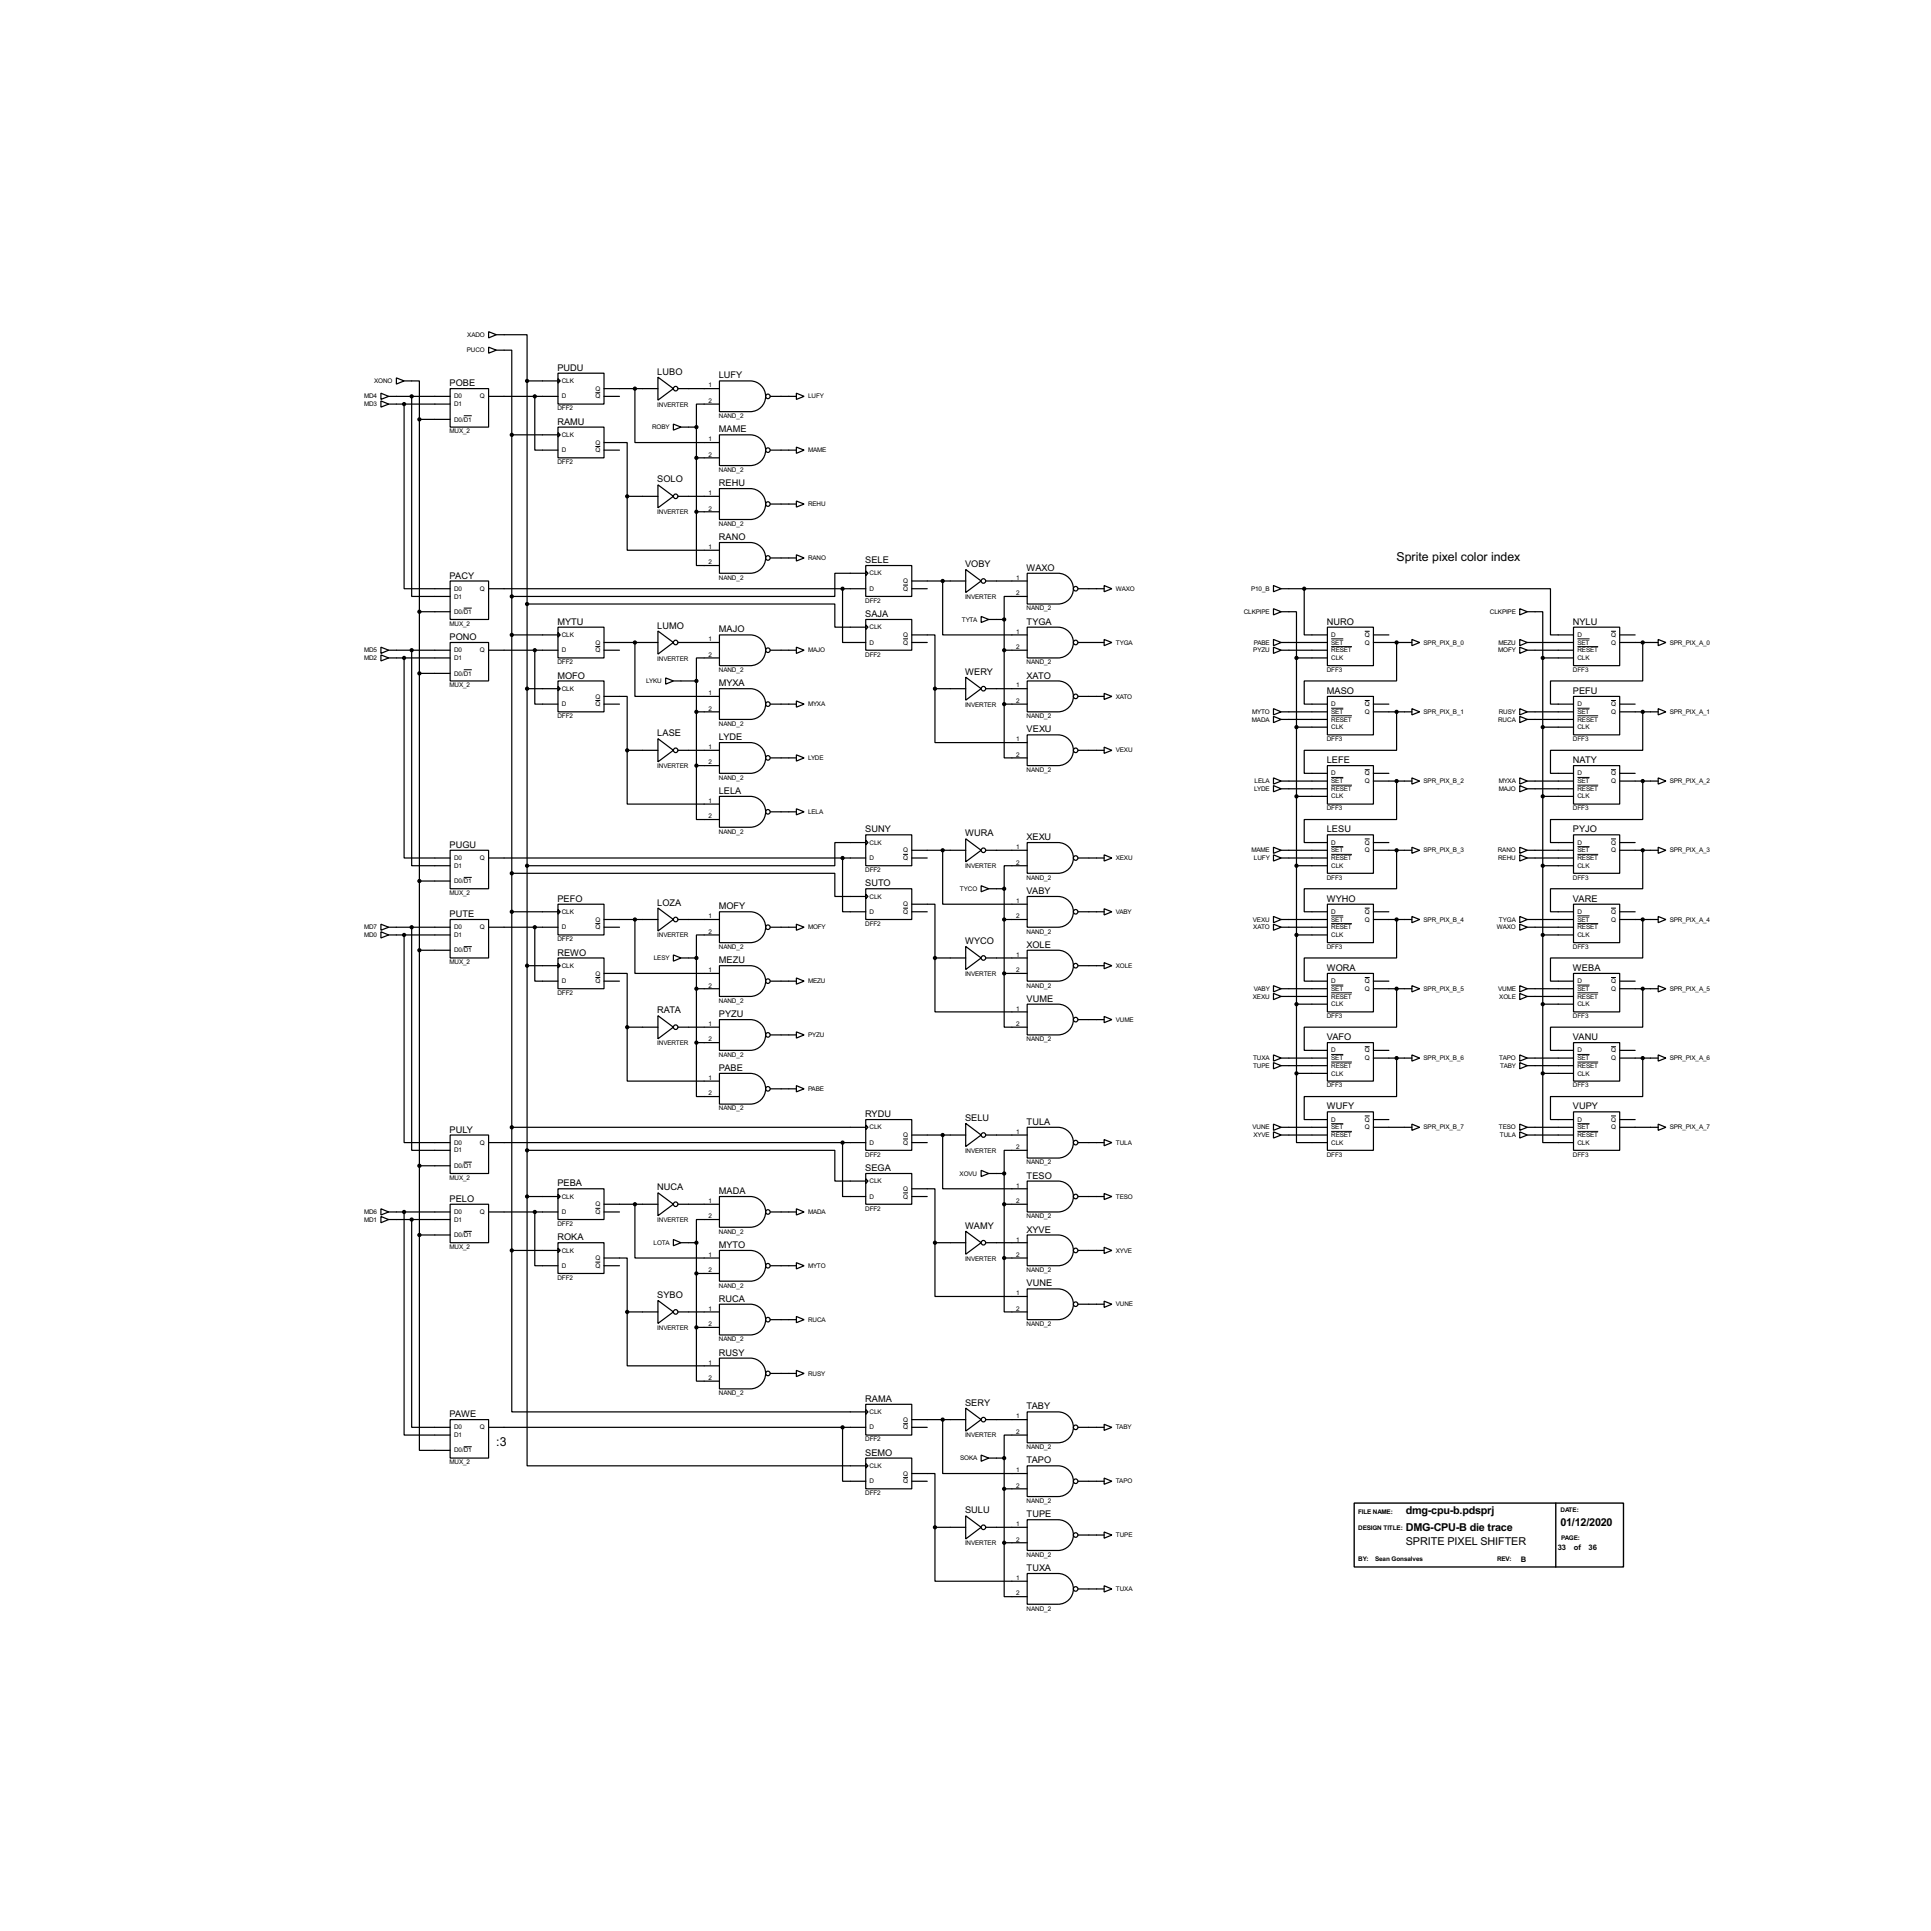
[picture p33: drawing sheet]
<svg xmlns="http://www.w3.org/2000/svg" width="637mm" height="637mm" viewBox="0 0 637 637" stroke-linecap="round" stroke-linejoin="round" font-family="sans-serif">
<defs><g id="words">
<g font-size="4.6">
<text x="461.1" y="185.3">Sprite pixel color index</text>
<text x="163.9" y="477.4">:3</text>
</g>
<g font-size="4">
<text x="464.1" y="499.8">dmg-cpu-b.pdsprj</text>
<text x="515.2" y="503.9">01/12/2020</text>
<text x="464.1" y="510">SPRITE PIXEL SHIFTER</text>
<text x="464.1" y="505.6">DMG-CPU-B die trace</text>
</g>
<g font-size="3.4">
<text x="184" y="122.4">PUDU</text>
<text x="217" y="123.7">LUBO</text>
<text x="237.3" y="124.9">LUFY</text>
<text x="148.4" y="127.5">POBE</text>
<text x="184" y="140.2">RAMU</text>
<text x="237.3" y="142.8">MAME</text>
<text x="217" y="159.3">SOLO</text>
<text x="237.3" y="160.5">REHU</text>
<text x="237.3" y="178.3">RANO</text>
<text x="285.6" y="185.9">SELE</text>
<text x="148.4" y="191">PACY</text>
<text x="318.6" y="187.2">VOBY</text>
<text x="338.9" y="188.4">WAXO</text>
<text x="285.6" y="203.7">SAJA</text>
<text x="184" y="206.3">MYTU</text>
<text x="217" y="207.5">LUMO</text>
<text x="237.3" y="208.8">MAJO</text>
<text x="338.9" y="206.3">TYGA</text>
<text x="438" y="206.3">NURO</text>
<text x="519.3" y="206.3">NYLU</text>
<text x="148.4" y="211.3">PONO</text>
<text x="184" y="224">MOFO</text>
<text x="237.3" y="226.5">MYXA</text>
<text x="318.6" y="222.8">WERY</text>
<text x="338.9" y="224">XATO</text>
<text x="438" y="229.1">MASO</text>
<text x="519.3" y="229.1">PEFU</text>
<text x="217" y="243.1">LASE</text>
<text x="237.3" y="244.4">LYDE</text>
<text x="338.9" y="241.8">VEXU</text>
<text x="438" y="251.9">LEFE</text>
<text x="519.3" y="251.9">NATY</text>
<text x="237.3" y="262.1">LELA</text>
<text x="285.6" y="274.8">SUNY</text>
<text x="438" y="274.8">LESU</text>
<text x="519.3" y="274.8">PYJO</text>
<text x="148.4" y="279.9">PUGU</text>
<text x="318.6" y="276.1">WURA</text>
<text x="338.9" y="277.4">XEXU</text>
<text x="285.6" y="292.6">SUTO</text>
<text x="184" y="297.7">PEFO</text>
<text x="217" y="299">LOZA</text>
<text x="338.9" y="295.2">VABY</text>
<text x="438" y="297.7">WYHO</text>
<text x="519.3" y="297.7">VARE</text>
<text x="148.4" y="302.8">PUTE</text>
<text x="237.3" y="300.2">MOFY</text>
<text x="318.6" y="311.7">WYCO</text>
<text x="184" y="315.5">REWO</text>
<text x="338.9" y="312.9">XOLE</text>
<text x="237.3" y="318">MEZU</text>
<text x="438" y="320.6">WORA</text>
<text x="519.3" y="320.6">WEBA</text>
<text x="217" y="334.5">RATA</text>
<text x="237.3" y="335.8">PYZU</text>
<text x="338.9" y="330.7">VUME</text>
<text x="438" y="343.4">VAFO</text>
<text x="519.3" y="343.4">VANU</text>
<text x="237.3" y="353.6">PABE</text>
<text x="285.6" y="368.8">RYDU</text>
<text x="318.6" y="370.1">SELU</text>
<text x="338.9" y="371.4">TULA</text>
<text x="438" y="366.3">WUFY</text>
<text x="519.3" y="366.3">VUPY</text>
<text x="148.4" y="373.9">PULY</text>
<text x="285.6" y="386.6">SEGA</text>
<text x="338.9" y="389.1">TESO</text>
<text x="184" y="391.7">PEBA</text>
<text x="217" y="393">NUCA</text>
<text x="237.3" y="394.2">MADA</text>
<text x="148.4" y="396.8">PELO</text>
<text x="318.6" y="405.7">WAMY</text>
<text x="338.9" y="406.9">XYVE</text>
<text x="184" y="409.5">ROKA</text>
<text x="237.3" y="412">MYTO</text>
<text x="338.9" y="424.7">VUNE</text>
<text x="217" y="428.5">SYBO</text>
<text x="237.3" y="429.8">RUCA</text>
<text x="237.3" y="447.6">RUSY</text>
<text x="148.4" y="467.9">PAWE</text>
<text x="285.6" y="462.8">RAMA</text>
<text x="318.6" y="464.1">SERY</text>
<text x="338.9" y="465.3">TABY</text>
<text x="285.6" y="480.6">SEMO</text>
<text x="338.9" y="483.1">TAPO</text>
<text x="318.6" y="499.6">SULU</text>
<text x="338.9" y="500.9">TUPE</text>
<text x="338.9" y="518.7">TUXA</text>
</g>
<g font-size="2.8">
<text x="502.1" y="515.6">B</text>
<text x="514.3" y="511.6">33</text>
<text x="519.6" y="511.6">of</text>
<text x="524.5" y="511.6">36</text>
</g>
<g font-size="2.4">
<text x="154.3" y="111.2">XADO</text>
<text x="154.1" y="116.3">PUCO</text>
<text x="120.2" y="131.6">MD4</text>
<text x="123.5" y="126.4">XONO</text>
<text x="149.9" y="131.6">D0</text>
<text x="158.5" y="131.6">Q</text>
<text x="185.5" y="126.4">CLK</text>
<text x="185.5" y="131.6">D</text>
<text x="196.6" y="129">Q</text>
<text x="196.6" y="131.6">Q</text>
<text x="233.9" y="127.9">1</text>
<text x="266.8" y="131.6">LUFY</text>
<text x="120.2" y="134.1">MD3</text>
<text x="149.9" y="134.1">D1</text>
<text x="184" y="135.5">DFF2</text>
<text x="217" y="134.2">INVERTER</text>
<text x="233.9" y="133">2</text>
<text x="148.4" y="143.1">MUX_2</text>
<text x="149.9" y="139.1">D0/D1</text>
<text x="215.3" y="141.7">ROBY</text>
<text x="237.3" y="138">NAND_2</text>
<text x="185.5" y="144.3">CLK</text>
<text x="185.5" y="149.3">D</text>
<text x="196.6" y="146.8">Q</text>
<text x="196.6" y="149.3">Q</text>
<text x="233.9" y="145.7">1</text>
<text x="266.8" y="149.3">MAME</text>
<text x="184" y="153.2">DFF2</text>
<text x="233.9" y="150.8">2</text>
<text x="237.3" y="155.8">NAND_2</text>
<text x="233.9" y="163.5">1</text>
<text x="266.8" y="167.1">REHU</text>
<text x="217" y="169.8">INVERTER</text>
<text x="233.9" y="168.6">2</text>
<text x="237.3" y="173.6">NAND_2</text>
<text x="233.9" y="181.3">1</text>
<text x="266.8" y="184.9">RANO</text>
<text x="233.9" y="186.3">2</text>
<text x="237.3" y="191.3">NAND_2</text>
<text x="287.1" y="189.9">CLK</text>
<text x="335.5" y="191.4">1</text>
<text x="149.9" y="195.1">D0</text>
<text x="149.9" y="197.6">D1</text>
<text x="158.5" y="195.1">Q</text>
<text x="287.1" y="195.1">D</text>
<text x="298.2" y="192.5">Q</text>
<text x="298.2" y="195.1">Q</text>
<text x="318.6" y="197.7">INVERTER</text>
<text x="335.5" y="196.5">2</text>
<text x="368.3" y="195.1">WAXO</text>
<text x="413" y="195.1">P10_B</text>
<text x="149.9" y="202.6">D0/D1</text>
<text x="285.6" y="199">DFF2</text>
<text x="338.9" y="201.5">NAND_2</text>
<text x="410.6" y="202.6">CLKPIPE</text>
<text x="491.9" y="202.6">CLKPIPE</text>
<text x="148.4" y="206.6">MUX_2</text>
<text x="287.1" y="207.8">CLK</text>
<text x="317.5" y="205.2">TYTA</text>
<text x="335.5" y="209.2">1</text>
<text x="120.2" y="215.3">MD5</text>
<text x="149.9" y="215.3">D0</text>
<text x="158.5" y="215.3">Q</text>
<text x="185.5" y="210.3">CLK</text>
<text x="185.5" y="215.3">D</text>
<text x="196.6" y="212.8">Q</text>
<text x="196.6" y="215.3">Q</text>
<text x="233.9" y="211.7">1</text>
<text x="266.8" y="215.3">MAJO</text>
<text x="287.1" y="212.8">D</text>
<text x="298.2" y="210.3">Q</text>
<text x="298.2" y="212.8">Q</text>
<text x="335.5" y="214.3">2</text>
<text x="368.3" y="212.8">TYGA</text>
<text x="413.8" y="215.3">PYZU</text>
<text x="413.9" y="212.8">PABE</text>
<text x="439.5" y="215.3">RESET</text>
<text x="439.5" y="212.8">SET</text>
<text x="439.5" y="210.3">D</text>
<text x="450.6" y="210.3">Q</text>
<text x="450.6" y="212.8">Q</text>
<text x="470" y="212.8">SPR_PIX_B_0</text>
<text x="494.6" y="215.3">MOFY</text>
<text x="494.7" y="212.8">MEZU</text>
<text x="520.8" y="215.3">RESET</text>
<text x="520.8" y="212.8">SET</text>
<text x="520.8" y="210.3">D</text>
<text x="531.9" y="210.3">Q</text>
<text x="531.9" y="212.8">Q</text>
<text x="551.2" y="212.8">SPR_PIX_A_0</text>
<text x="120.2" y="217.9">MD2</text>
<text x="149.9" y="217.9">D1</text>
<text x="184" y="219.3">DFF2</text>
<text x="217" y="218">INVERTER</text>
<text x="233.9" y="216.8">2</text>
<text x="237.3" y="221.9">NAND_2</text>
<text x="285.6" y="216.7">DFF2</text>
<text x="338.9" y="219.3">NAND_2</text>
<text x="438" y="221.9">DFF3</text>
<text x="439.5" y="217.9">CLK</text>
<text x="519.3" y="221.9">DFF3</text>
<text x="520.8" y="217.9">CLK</text>
<text x="148.4" y="226.9">MUX_2</text>
<text x="149.9" y="223">D0/D1</text>
<text x="213.3" y="225.5">LYKU</text>
<text x="335.5" y="227">1</text>
<text x="185.5" y="228">CLK</text>
<text x="185.5" y="233.2">D</text>
<text x="196.6" y="230.6">Q</text>
<text x="196.6" y="233.2">Q</text>
<text x="233.9" y="229.5">1</text>
<text x="266.8" y="233.2">MYXA</text>
<text x="318.6" y="233.3">INVERTER</text>
<text x="335.5" y="232.1">2</text>
<text x="368.3" y="230.6">XATO</text>
<text x="439.5" y="233.2">D</text>
<text x="450.6" y="233.2">Q</text>
<text x="520.8" y="233.2">D</text>
<text x="531.9" y="233.2">Q</text>
<text x="184" y="237.1">DFF2</text>
<text x="233.9" y="234.6">2</text>
<text x="237.3" y="239.6">NAND_2</text>
<text x="338.9" y="237.1">NAND_2</text>
<text x="413.3" y="238.2">MADA</text>
<text x="413.4" y="235.7">MYTO</text>
<text x="439.5" y="238.2">RESET</text>
<text x="439.5" y="235.7">SET</text>
<text x="450.6" y="235.7">Q</text>
<text x="470" y="235.7">SPR_PIX_B_1</text>
<text x="494.6" y="238.2">RUCA</text>
<text x="494.8" y="235.7">RUSY</text>
<text x="520.8" y="238.2">RESET</text>
<text x="520.8" y="235.7">SET</text>
<text x="531.9" y="235.7">Q</text>
<text x="551.2" y="235.7">SPR_PIX_A_1</text>
<text x="335.5" y="244.8">1</text>
<text x="438" y="244.7">DFF3</text>
<text x="439.5" y="240.7">CLK</text>
<text x="519.3" y="244.7">DFF3</text>
<text x="520.8" y="240.7">CLK</text>
<text x="233.9" y="247.3">1</text>
<text x="266.8" y="250.9">LYDE</text>
<text x="335.5" y="249.8">2</text>
<text x="368.3" y="248.4">VEXU</text>
<text x="217" y="253.6">INVERTER</text>
<text x="233.9" y="252.4">2</text>
<text x="237.3" y="257.4">NAND_2</text>
<text x="338.9" y="254.8">NAND_2</text>
<text x="439.5" y="256">D</text>
<text x="450.6" y="256">Q</text>
<text x="520.8" y="256">D</text>
<text x="531.9" y="256">Q</text>
<text x="414" y="261.1">LYDE</text>
<text x="414.2" y="258.6">LELA</text>
<text x="439.5" y="261.1">RESET</text>
<text x="439.5" y="258.6">SET</text>
<text x="439.5" y="263.6">CLK</text>
<text x="450.6" y="258.6">Q</text>
<text x="470" y="258.6">SPR_PIX_B_2</text>
<text x="494.8" y="261.1">MAJO</text>
<text x="494.8" y="258.6">MYXA</text>
<text x="520.8" y="261.1">RESET</text>
<text x="520.8" y="258.6">SET</text>
<text x="520.8" y="263.6">CLK</text>
<text x="531.9" y="258.6">Q</text>
<text x="551.2" y="258.6">SPR_PIX_A_2</text>
<text x="233.9" y="265.1">1</text>
<text x="266.8" y="268.7">LELA</text>
<text x="438" y="267.5">DFF3</text>
<text x="519.3" y="267.5">DFF3</text>
<text x="233.9" y="270.2">2</text>
<text x="237.3" y="275.2">NAND_2</text>
<text x="287.1" y="278.9">CLK</text>
<text x="298.2" y="281.4">Q</text>
<text x="335.5" y="280.3">1</text>
<text x="413.2" y="281.4">MAME</text>
<text x="439.5" y="281.4">SET</text>
<text x="439.5" y="278.9">D</text>
<text x="450.6" y="278.9">Q</text>
<text x="450.6" y="281.4">Q</text>
<text x="470" y="281.4">SPR_PIX_B_3</text>
<text x="494.5" y="281.4">RANO</text>
<text x="520.8" y="281.4">SET</text>
<text x="520.8" y="278.9">D</text>
<text x="531.9" y="278.9">Q</text>
<text x="531.9" y="281.4">Q</text>
<text x="551.2" y="281.4">SPR_PIX_A_3</text>
<text x="149.9" y="284">D0</text>
<text x="149.9" y="286.5">D1</text>
<text x="158.5" y="284">Q</text>
<text x="285.6" y="287.9">DFF2</text>
<text x="287.1" y="284">D</text>
<text x="298.2" y="284">Q</text>
<text x="318.6" y="286.6">INVERTER</text>
<text x="335.5" y="285.4">2</text>
<text x="368.3" y="284">XEXU</text>
<text x="414" y="284">LUFY</text>
<text x="439.5" y="284">RESET</text>
<text x="439.5" y="286.5">CLK</text>
<text x="494.6" y="284">REHU</text>
<text x="520.8" y="284">RESET</text>
<text x="520.8" y="286.5">CLK</text>
<text x="149.9" y="291.6">D0/D1</text>
<text x="338.9" y="290.4">NAND_2</text>
<text x="438" y="290.4">DFF3</text>
<text x="519.3" y="290.4">DFF3</text>
<text x="148.4" y="295.5">MUX_2</text>
<text x="287.1" y="296.7">CLK</text>
<text x="298.2" y="299.2">Q</text>
<text x="316.9" y="294.1">TYCO</text>
<text x="335.5" y="298.1">1</text>
<text x="185.5" y="301.7">CLK</text>
<text x="196.6" y="304.3">Q</text>
<text x="233.9" y="303.2">1</text>
<text x="285.6" y="305.7">DFF2</text>
<text x="287.1" y="301.7">D</text>
<text x="298.2" y="301.7">Q</text>
<text x="335.5" y="303.2">2</text>
<text x="368.3" y="301.7">VABY</text>
<text x="413.6" y="304.3">VEXU</text>
<text x="439.5" y="304.3">SET</text>
<text x="439.5" y="301.7">D</text>
<text x="450.6" y="301.7">Q</text>
<text x="450.6" y="304.3">Q</text>
<text x="470" y="304.3">SPR_PIX_B_4</text>
<text x="494.9" y="304.3">TYGA</text>
<text x="520.8" y="304.3">SET</text>
<text x="520.8" y="301.7">D</text>
<text x="531.9" y="301.7">Q</text>
<text x="531.9" y="304.3">Q</text>
<text x="551.2" y="304.3">SPR_PIX_A_4</text>
<text x="120.2" y="306.8">MD7</text>
<text x="120.2" y="309.4">MD0</text>
<text x="149.9" y="306.8">D0</text>
<text x="149.9" y="309.4">D1</text>
<text x="158.5" y="306.8">Q</text>
<text x="184" y="310.8">DFF2</text>
<text x="185.5" y="306.8">D</text>
<text x="196.6" y="306.8">Q</text>
<text x="217" y="309.5">INVERTER</text>
<text x="233.9" y="308.3">2</text>
<text x="266.8" y="306.8">MOFY</text>
<text x="338.9" y="308.2">NAND_2</text>
<text x="413.8" y="306.8">XATO</text>
<text x="439.5" y="306.8">RESET</text>
<text x="439.5" y="309.4">CLK</text>
<text x="494.2" y="306.8">WAXO</text>
<text x="520.8" y="306.8">RESET</text>
<text x="520.8" y="309.4">CLK</text>
<text x="149.9" y="314.4">D0/D1</text>
<text x="215.9" y="317">LESY</text>
<text x="237.3" y="313.3">NAND_2</text>
<text x="335.5" y="315.9">1</text>
<text x="438" y="313.3">DFF3</text>
<text x="519.3" y="313.3">DFF3</text>
<text x="148.4" y="318.4">MUX_2</text>
<text x="185.5" y="319.5">CLK</text>
<text x="196.6" y="322.1">Q</text>
<text x="233.9" y="321">1</text>
<text x="318.6" y="322.2">INVERTER</text>
<text x="335.5" y="321">2</text>
<text x="368.3" y="319.5">XOLE</text>
<text x="184" y="328.5">DFF2</text>
<text x="185.5" y="324.6">D</text>
<text x="196.6" y="324.6">Q</text>
<text x="233.9" y="326">2</text>
<text x="266.8" y="324.6">MEZU</text>
<text x="338.9" y="326">NAND_2</text>
<text x="413.6" y="329.7">XEXU</text>
<text x="414" y="327.1">VABY</text>
<text x="439.5" y="329.7">RESET</text>
<text x="439.5" y="327.1">SET</text>
<text x="439.5" y="324.6">D</text>
<text x="450.6" y="324.6">Q</text>
<text x="450.6" y="327.1">Q</text>
<text x="470" y="327.1">SPR_PIX_B_5</text>
<text x="494.6" y="327.1">VUME</text>
<text x="495" y="329.7">XOLE</text>
<text x="520.8" y="329.7">RESET</text>
<text x="520.8" y="327.1">SET</text>
<text x="520.8" y="324.6">D</text>
<text x="531.9" y="324.6">Q</text>
<text x="531.9" y="327.1">Q</text>
<text x="551.2" y="327.1">SPR_PIX_A_5</text>
<text x="237.3" y="331.1">NAND_2</text>
<text x="335.5" y="333.7">1</text>
<text x="439.5" y="332.2">CLK</text>
<text x="520.8" y="332.2">CLK</text>
<text x="233.9" y="338.7">1</text>
<text x="335.5" y="338.7">2</text>
<text x="368.3" y="337.3">VUME</text>
<text x="438" y="336.2">DFF3</text>
<text x="519.3" y="336.2">DFF3</text>
<text x="217" y="345.1">INVERTER</text>
<text x="233.9" y="343.8">2</text>
<text x="266.8" y="342.4">PYZU</text>
<text x="338.9" y="343.8">NAND_2</text>
<text x="439.5" y="347.5">D</text>
<text x="450.6" y="347.5">Q</text>
<text x="520.8" y="347.5">D</text>
<text x="531.9" y="347.5">Q</text>
<text x="237.3" y="348.9">NAND_2</text>
<text x="413.7" y="352.5">TUPE</text>
<text x="413.7" y="350">TUXA</text>
<text x="439.5" y="352.5">RESET</text>
<text x="439.5" y="350">SET</text>
<text x="450.6" y="350">Q</text>
<text x="470" y="350">SPR_PIX_B_6</text>
<text x="495" y="350">TAPO</text>
<text x="495.3" y="352.5">TABY</text>
<text x="520.8" y="352.5">RESET</text>
<text x="520.8" y="350">SET</text>
<text x="531.9" y="350">Q</text>
<text x="551.2" y="350">SPR_PIX_A_6</text>
<text x="233.9" y="356.5">1</text>
<text x="438" y="359">DFF3</text>
<text x="439.5" y="355.1">CLK</text>
<text x="519.3" y="359">DFF3</text>
<text x="520.8" y="355.1">CLK</text>
<text x="233.9" y="361.6">2</text>
<text x="266.8" y="360.2">PABE</text>
<text x="237.3" y="366.6">NAND_2</text>
<text x="439.5" y="370.3">D</text>
<text x="450.6" y="370.3">Q</text>
<text x="520.8" y="370.3">D</text>
<text x="531.9" y="370.3">Q</text>
<text x="149.9" y="377.9">D0</text>
<text x="158.5" y="377.9">Q</text>
<text x="287.1" y="372.9">CLK</text>
<text x="287.1" y="377.9">D</text>
<text x="298.2" y="375.4">Q</text>
<text x="298.2" y="377.9">Q</text>
<text x="335.5" y="374.3">1</text>
<text x="368.3" y="377.9">TULA</text>
<text x="413.5" y="372.9">VUNE</text>
<text x="413.8" y="375.4">XYVE</text>
<text x="439.5" y="375.4">RESET</text>
<text x="439.5" y="372.9">SET</text>
<text x="439.5" y="377.9">CLK</text>
<text x="450.6" y="372.9">Q</text>
<text x="470" y="372.9">SPR_PIX_B_7</text>
<text x="494.8" y="372.9">TESO</text>
<text x="495.1" y="375.4">TULA</text>
<text x="520.8" y="375.4">RESET</text>
<text x="520.8" y="372.9">SET</text>
<text x="520.8" y="377.9">CLK</text>
<text x="531.9" y="372.9">Q</text>
<text x="551.2" y="372.9">SPR_PIX_A_7</text>
<text x="149.9" y="380.5">D1</text>
<text x="285.6" y="381.9">DFF2</text>
<text x="318.6" y="380.6">INVERTER</text>
<text x="335.5" y="379.4">2</text>
<text x="438" y="381.9">DFF3</text>
<text x="519.3" y="381.9">DFF3</text>
<text x="148.4" y="389.5">MUX_2</text>
<text x="149.9" y="385.6">D0/D1</text>
<text x="316.8" y="388.1">XOVU</text>
<text x="338.9" y="384.4">NAND_2</text>
<text x="185.5" y="395.7">CLK</text>
<text x="287.1" y="390.6">CLK</text>
<text x="287.1" y="395.7">D</text>
<text x="298.2" y="393.2">Q</text>
<text x="298.2" y="395.7">Q</text>
<text x="335.5" y="392.1">1</text>
<text x="368.3" y="395.7">TESO</text>
<text x="120.2" y="400.8">MD6</text>
<text x="149.9" y="400.8">D0</text>
<text x="158.5" y="400.8">Q</text>
<text x="185.5" y="400.8">D</text>
<text x="196.6" y="398.3">Q</text>
<text x="196.6" y="400.8">Q</text>
<text x="233.9" y="397.2">1</text>
<text x="266.8" y="400.8">MADA</text>
<text x="285.6" y="399.7">DFF2</text>
<text x="335.5" y="397.2">2</text>
<text x="120.2" y="403.3">MD1</text>
<text x="149.9" y="403.3">D1</text>
<text x="184" y="404.7">DFF2</text>
<text x="217" y="403.5">INVERTER</text>
<text x="233.9" y="402.2">2</text>
<text x="237.3" y="407.3">NAND_2</text>
<text x="338.9" y="402.2">NAND_2</text>
<text x="148.4" y="412.4">MUX_2</text>
<text x="149.9" y="408.4">D0/D1</text>
<text x="185.5" y="413.5">CLK</text>
<text x="215.8" y="411">LOTA</text>
<text x="335.5" y="409.9">1</text>
<text x="368.3" y="413.5">XYVE</text>
<text x="185.5" y="418.6">D</text>
<text x="196.6" y="416">Q</text>
<text x="196.6" y="418.6">Q</text>
<text x="233.9" y="414.9">1</text>
<text x="266.8" y="418.6">MYTO</text>
<text x="318.6" y="416.2">INVERTER</text>
<text x="335.5" y="414.9">2</text>
<text x="338.9" y="420">NAND_2</text>
<text x="184" y="422.5">DFF2</text>
<text x="233.9" y="420">2</text>
<text x="237.3" y="425.1">NAND_2</text>
<text x="335.5" y="427.6">1</text>
<text x="368.3" y="431.3">VUNE</text>
<text x="233.9" y="432.7">1</text>
<text x="233.9" y="437.8">2</text>
<text x="266.8" y="436.4">RUCA</text>
<text x="335.5" y="432.7">2</text>
<text x="338.9" y="437.8">NAND_2</text>
<text x="217" y="439">INVERTER</text>
<text x="237.3" y="442.8">NAND_2</text>
<text x="233.9" y="450.5">1</text>
<text x="233.9" y="455.6">2</text>
<text x="266.8" y="454.1">RUSY</text>
<text x="237.3" y="460.6">NAND_2</text>
<text x="287.1" y="466.8">CLK</text>
<text x="149.9" y="471.9">D0</text>
<text x="158.5" y="471.9">Q</text>
<text x="287.1" y="471.9">D</text>
<text x="298.2" y="469.4">Q</text>
<text x="298.2" y="471.9">Q</text>
<text x="335.5" y="468.3">1</text>
<text x="335.5" y="473.4">2</text>
<text x="368.3" y="471.9">TABY</text>
<text x="149.9" y="474.5">D1</text>
<text x="149.9" y="479.5">D0/D1</text>
<text x="285.6" y="475.9">DFF2</text>
<text x="318.6" y="474.6">INVERTER</text>
<text x="338.9" y="478.4">NAND_2</text>
<text x="148.4" y="483.5">MUX_2</text>
<text x="287.1" y="484.6">CLK</text>
<text x="317" y="482.1">SOKA</text>
<text x="287.1" y="489.7">D</text>
<text x="298.2" y="487.2">Q</text>
<text x="298.2" y="489.7">Q</text>
<text x="335.5" y="486.1">1</text>
<text x="335.5" y="491.1">2</text>
<text x="368.3" y="489.7">TAPO</text>
<text x="285.6" y="493.6">DFF2</text>
<text x="338.9" y="496.2">NAND_2</text>
<text x="335.5" y="503.8">1</text>
<text x="448.4" y="499.7">FILE NAME:</text>
<text x="515.2" y="499.1">DATE:</text>
<text x="335.5" y="508.9">2</text>
<text x="368.3" y="507.5">TUPE</text>
<text x="448.4" y="505.1">DESIGN TITLE:</text>
<text x="515.4" y="508.5">PAGE:</text>
<text x="318.6" y="510.2">INVERTER</text>
<text x="338.9" y="514">NAND_2</text>
<text x="448.4" y="515.4">BY:</text>
<text x="454" y="515.4">Sean Gonsalves</text>
<text x="494.2" y="515.5">REV:</text>
<text x="335.5" y="521.6">1</text>
<text x="335.5" y="526.7">2</text>
<text x="368.3" y="525.3">TUXA</text>
<text x="338.9" y="531.7">NAND_2</text>
</g>
</g></defs>
<g fill="none" stroke="#000" stroke-width=".4">
<path d="M161.3 109.5l2.6 1-2.6 1.1zM161.3 114.6l2.6 1-2.6 1zM163.9 115.6h5.1v28M163.9 110.5h10.1v15.3M125.8 129.8l2.5 1.1-2.5 1zM125.8 132.4l2.5 1-2.5 1zM128.3 130.9h20.3M128.3 133.4h20.3M130.9 124.8l2.5 1-2.5 1zM133.4 133.4v61h15.2M133.4 125.8h5.1v12.7M135.9 130.9v66h12.7"/>
<path d="M138.5 138.5v269.2M138.5 138.5h10.1M148.6 128.3h12.7v12.7h-12.7zM161.3 130.9h22.9M174 125.8v269.2M174 125.8h10.2M176.6 130.9v17.7h7.6M184.2 123.2h15.2v10.2h-15.2zM184.2 125l.8 .8-.8 .7zM199.4 130.9h5.1M199.4 128.3h17.8M209.6 128.3v17.8h27.9"/>
<path d="M217.2 124.5l5.1 3.8-5.1 3.8zM223.8 128.3h13.7M237.5 125.8h10.2a5.1 5.1 0 0 1 5.1 5 5.1 5.1 0 0 1-5.1 5.1h-10.2zM237.5 133.4h-7.6v7.6M254.3 130.9h8.6M262.9 129.8l2.6 1.1-2.6 1zM169 143.6v269.2M169 143.6h15.2M184.2 141h15.2v10.2h-15.2zM184.2 142.8l.8 .8-.8 .7zM199.4 146.1h7.7v17.8M199.4 148.6h5.1"/>
<path d="M222.3 140l2.5 1-2.5 1zM224.8 141h5.1M229.9 151.2h7.6M229.9 141v28M237.5 143.6h10.2a5.1 5.1 0 0 1 5.1 5 5.1 5.1 0 0 1-5.1 5.1h-10.2zM254.3 148.6h8.6M262.9 147.6l2.6 1-2.6 1.1zM207.1 163.9v17.8h30.4M207.1 163.9h10.1M217.2 160.1l5.1 3.8-5.1 3.8zM223.8 163.9h13.7M229.9 169v17.7h7.6"/>
<path d="M229.9 169h7.6M237.5 179.1h10.2a5.1 5.1 0 0 1 5.1 5.1 5.1 5.1 0 0 1-5.1 5.1h-10.2zM237.5 161.3h10.2a5.1 5.1 0 0 1 5.1 5.1 5.1 5.1 0 0 1-5.1 5.1h-10.2zM254.3 166.4h8.6M262.9 165.4l2.6 1-2.6 1zM148.6 191.8h12.7v12.7h-12.7zM161.3 194.4h124.5M174 199.4h101.6v7.7h10.2M254.3 184.2h8.6M262.9 183.2l2.6 1-2.6 1zM278.2 194.4v17.7h7.6M285.8 186.7h15.2v10.2h-15.2z"/>
<path d="M285.8 188.5l.8 .8-.8 .7zM285.8 189.3h-10.2v7.6h-106.6M301 191.8h17.8M301 194.4h5.1M311.2 191.8v17.8h27.9M318.8 188l5.1 3.8-5.1 3.8zM325.4 191.8h13.7M339.1 189.3h10.2a5.1 5.1 0 0 1 5.1 5 5.1 5.1 0 0 1-5.1 5.1h-10.2zM339.1 196.9h-7.6v7.6M355.9 194.4h8.6M364.5 193.3l2.6 1.1-2.6 1zM420.4 193.3l2.6 1.1-2.6 1z"/>
<path d="M423 194.4h7.6M430.6 194.4v15.2h7.6M430.6 194.4h81.3v15.2h7.6M125.8 213.7l2.5 1-2.5 1zM125.8 216.2l2.5 1-2.5 1zM128.3 214.7h20.3M128.3 217.2h20.3M133.4 217.2v66.1h15.2M135.9 214.7v71.1h12.7M138.5 202h10.1M148.6 212.1h12.7v12.7h-12.7zM161.3 214.7h22.9"/>
<path d="M169 209.6h15.2M176.6 214.7v17.8h7.6M184.2 207.1h15.2v10.1h-15.2zM184.2 208.8l.8 .8-.8 .8zM199.4 214.7h5.1M199.4 212.1h17.8M209.6 212.1v17.8h27.9M217.2 208.3l5.1 3.8-5.1 3.9zM223.8 212.1h13.7M237.5 209.6h10.2a5.1 5.1 0 0 1 5.1 5.1 5.1 5.1 0 0 1-5.1 5.1h-10.2zM237.5 217.2h-7.6v7.6M254.3 214.7h8.6"/>
<path d="M262.9 213.7l2.6 1-2.6 1zM285.8 204.5h15.2v10.2h-15.2zM285.8 206.3l.8 .8-.8 .7zM301 209.6h7.7v17.8M301 212.1h5.1M323.9 203.5l2.5 1-2.5 1zM326.4 204.5h5.1M331.5 214.7h7.6M331.5 204.5v28M339.1 207.1h10.2a5.1 5.1 0 0 1 5.1 5 5.1 5.1 0 0 1-5.1 5.1h-10.2zM355.9 212.1h8.6M364.5 211.1l2.6 1-2.6 1.1z"/>
<path d="M420.4 201l2.6 1-2.6 1zM420.4 213.7l2.6 1-2.6 1zM420.4 211.1l2.6 1-2.6 1.1zM423 202h5v15.2M423 214.7h15.2M423 212.1h15.2M428 217.2h10.2M428 217.2v137.2M438.2 207.1h15.2v12.7h-15.2zM453.4 212.1h12.7M453.4 209.6h5.1M461.1 212.1v12.7h-30.5v7.7h7.6"/>
<path d="M466.1 211.1l2.6 1-2.6 1.1zM501.7 201l2.5 1-2.5 1zM501.7 213.7l2.5 1-2.5 1zM501.7 211.1l2.5 1-2.5 1.1zM504.2 202h5.1v15.2M504.2 214.7h15.3M504.2 212.1h15.3M509.3 217.2h10.2M509.3 217.2v137.2M519.5 207.1h15.2v12.7h-15.2zM534.7 212.1h12.7M534.7 209.6h5.1"/>
<path d="M542.3 212.1v12.7h-30.4v7.7h7.6M547.4 211.1l2.6 1-2.6 1.1zM138.5 222.3h10.1M174 227.4h10.2M184.2 224.8h15.2v10.2h-15.2zM184.2 226.6l.8 .8-.8 .7zM199.4 229.9h7.7v17.8M199.4 232.5h5.1M219.8 223.8l2.5 1-2.5 1.1zM222.3 224.8h7.6M229.9 224.8v28M229.9 235h7.6"/>
<path d="M237.5 227.4h10.2a5.1 5.1 0 0 1 5.1 5 5.1 5.1 0 0 1-5.1 5.1h-10.2zM254.3 232.5h8.6M262.9 231.4l2.6 1.1-2.6 1zM308.7 227.4v17.8h30.4M308.7 227.4h10.1M318.8 223.6l5.1 3.8-5.1 3.8zM325.4 227.4h13.7M331.5 232.5v17.7h7.6M331.5 232.5h7.6M339.1 224.8h10.2a5.1 5.1 0 0 1 5.1 5.1 5.1 5.1 0 0 1-5.1 5.1h-10.2zM355.9 229.9h8.6M364.5 228.9l2.6 1-2.6 1z"/>
<path d="M420.4 236.5l2.6 1-2.6 1.1zM420.4 234l2.6 1-2.6 1zM423 235h15.2M423 237.5h15.2M438.2 229.9h15.2v12.7h-15.2zM453.4 232.5h5.1M453.4 235h12.7M461.1 235v12.7h-30.5v7.6h7.6M466.1 234l2.6 1-2.6 1zM501.7 236.5l2.5 1-2.5 1.1zM501.7 234l2.5 1-2.5 1zM504.2 235h15.3"/>
<path d="M504.2 237.5h15.3M519.5 229.9h15.2v12.7h-15.2zM534.7 232.5h5.1M534.7 235h12.7M542.3 235v12.7h-30.4v7.6h7.6M547.4 234l2.6 1-2.6 1zM207.1 247.7v17.8h30.4M207.1 247.7h10.1M217.2 243.9l5.1 3.8-5.1 3.8zM223.8 247.7h13.7M229.9 252.8v17.8h7.6M229.9 252.8h7.6"/>
<path d="M237.5 245.2h10.2a5.1 5.1 0 0 1 5.1 5 5.1 5.1 0 0 1-5.1 5.1h-10.2zM254.3 250.2h8.6M262.9 249.2l2.6 1-2.6 1.1zM339.1 242.6h10.2a5.1 5.1 0 0 1 5.1 5.1 5.1 5.1 0 0 1-5.1 5.1h-10.2zM355.9 247.7h8.6M364.5 246.7l2.6 1-2.6 1zM420.4 259.4l2.6 1-2.6 1zM420.4 256.8l2.6 1.1-2.6 1zM423 257.9h15.2M428 240.1h10.2M438.2 252.8h15.2v12.7h-15.2zM453.4 257.9h12.7"/>
<path d="M453.4 255.3h5.1M461.1 257.9v12.7h-30.5v7.6h7.6M466.1 256.8l2.6 1.1-2.6 1zM501.7 259.4l2.5 1-2.5 1zM501.7 256.8l2.5 1.1-2.5 1zM504.2 257.9h15.3M509.3 240.1h10.2M519.5 252.8h15.2v12.7h-15.2zM534.7 257.9h12.7M534.7 255.3h5.1M542.3 257.9v12.7h-30.4v7.6h7.6M547.4 256.8l2.6 1.1-2.6 1z"/>
<path d="M237.5 262.9h10.2a5.1 5.1 0 0 1 5.1 5.1 5.1 5.1 0 0 1-5.1 5.1h-10.2zM254.3 268h8.6M262.9 267l2.6 1-2.6 1zM285.8 275.6h15.2v10.2h-15.2zM285.8 277.4l.8 .8-.8 .7zM285.8 278.2h-10.2v7.6h-101.6M318.8 276.9l5.1 3.8-5.1 3.8zM339.1 278.2h10.2a5.1 5.1 0 0 1 5.1 5 5.1 5.1 0 0 1-5.1 5.1h-10.2zM420.4 279.7l2.6 1-2.6 1zM423 260.4h15.2M428 262.9h10.2M438.2 275.6h15.2v12.7h-15.2z"/>
<path d="M453.4 278.2h5.1M466.1 279.7l2.6 1-2.6 1zM501.7 279.7l2.5 1-2.5 1zM504.2 260.4h15.3M509.3 262.9h10.2M519.5 275.6h15.2v12.7h-15.2zM534.7 278.2h5.1M547.4 279.7l2.6 1-2.6 1zM138.5 290.9h10.1M148.6 280.7h12.7v12.7h-12.7zM161.3 283.3h124.5M169 288.3h106.6v7.7h10.2"/>
<path d="M184.2 298.5h15.2v10.2h-15.2zM217.2 299.8l5.1 3.8-5.1 3.8zM278.2 283.3v17.7h7.6M285.8 293.4h15.2v10.2h-15.2zM285.8 295.2l.8 .8-.8 .7zM301 298.5h7.7v17.8M301 280.7h17.8M301 283.3h5.1M311.2 280.7v17.8h27.9M323.9 292.4l2.5 1-2.5 1zM325.4 280.7h13.7M326.4 293.4h5.1"/>
<path d="M331.5 293.4v28M339.1 296h10.2a5.1 5.1 0 0 1 5.1 5 5.1 5.1 0 0 1-5.1 5.1h-10.2zM339.1 285.8h-7.6v7.6M355.9 283.3h8.6M364.5 282.2l2.6 1.1-2.6 1zM420.4 282.2l2.6 1.1-2.6 1zM423 280.7h15.2M423 283.3h15.2M428 285.8h10.2M438.2 298.5h15.2v12.7h-15.2zM453.4 280.7h12.7M461.1 280.7v12.7h-30.5v7.6h7.6"/>
<path d="M501.7 282.2l2.5 1.1-2.5 1zM504.2 280.7h15.3M504.2 283.3h15.3M509.3 285.8h10.2M519.5 298.5h15.2v12.7h-15.2zM534.7 280.7h12.7M542.3 280.7v12.7h-30.4v7.6h7.6M125.8 305.1l2.5 1-2.5 1zM125.8 307.6l2.5 1.1-2.5 1zM128.3 306.1h20.3M128.3 308.7h20.3M133.4 308.7v68.5h15.2"/>
<path d="M135.9 306.1v73.7h12.7M138.5 313.7h10.1M148.6 303.6h12.7v12.7h-12.7zM161.3 306.1h22.9M169 301h15.2M174 318.8h10.2M176.6 306.1v17.8h7.6M184.2 300.3l.8 .7-.8 .8zM184.2 316.3h15.2v10.1h-15.2zM184.2 318.1l.8 .7-.8 .8zM199.4 306.1h5.1M199.4 303.6h17.8"/>
<path d="M209.6 303.6v17.8h27.9M222.3 315.3l2.5 1-2.5 1zM223.8 303.6h13.7M224.8 316.3h5.1M229.9 316.3v27.9M237.5 318.8h10.2a5.1 5.1 0 0 1 5.1 5.1 5.1 5.1 0 0 1-5.1 5.1h-10.2zM237.5 301h10.2a5.1 5.1 0 0 1 5.1 5.1 5.1 5.1 0 0 1-5.1 5.1h-10.2zM237.5 308.7h-7.6v7.6M254.3 306.1h8.6M262.9 305.1l2.6 1-2.6 1zM301 301h5.1M308.7 316.3v17.8h30.4"/>
<path d="M308.7 316.3h10.1M318.8 312.5l5.1 3.8-5.1 3.8zM325.4 316.3h13.7M331.5 303.6h7.6M339.1 313.7h10.2a5.1 5.1 0 0 1 5.1 5.1 5.1 5.1 0 0 1-5.1 5.1h-10.2zM355.9 301h8.6M355.9 318.8h8.6M364.5 300l2.6 1-2.6 1.1zM364.5 317.8l2.6 1-2.6 1zM420.4 302.6l2.6 1-2.6 1zM420.4 305.1l2.6 1-2.6 1zM423 306.1h15.2"/>
<path d="M423 303.6h15.2M428 308.7h10.2M453.4 303.6h12.7M453.4 301h5.1M461.1 303.6v12.7h-30.5v7.6h7.6M466.1 302.6l2.6 1-2.6 1zM501.7 305.1l2.5 1-2.5 1zM501.7 302.6l2.5 1-2.5 1zM504.2 306.1h15.3M504.2 303.6h15.3M509.3 308.7h10.2M534.7 303.6h12.7"/>
<path d="M534.7 301h5.1M542.3 303.6v12.7h-30.4v7.6h7.6M547.4 302.6l2.6 1-2.6 1zM199.4 321.4h7.7v17.7M199.4 323.9h5.1M207.1 339.1v17.8h30.4M207.1 339.1h10.1M217.2 335.3l5.1 3.8-5.1 3.9zM223.8 339.1h13.7M229.9 326.4h7.6M237.5 336.6h10.2a5.1 5.1 0 0 1 5.1 5.1 5.1 5.1 0 0 1-5.1 5.1h-10.2zM254.3 323.9h8.6"/>
<path d="M262.9 322.9l2.6 1-2.6 1zM331.5 321.4v17.7h7.6M331.5 321.4h7.6M339.1 331.5h10.2a5.1 5.1 0 0 1 5.1 5.1 5.1 5.1 0 0 1-5.1 5.1h-10.2zM355.9 336.6h8.6M364.5 335.6l2.6 1-2.6 1zM420.4 328l2.6 1-2.6 1zM420.4 325.4l2.6 1-2.6 1.1zM423 326.4h15.2M423 329h15.2M428 331.5h10.2M438.2 321.4h15.2v12.7h-15.2z"/>
<path d="M453.4 326.4h12.7M453.4 323.9h5.1M461.1 326.4v12.7h-30.5v7.7h7.6M466.1 325.4l2.6 1-2.6 1.1zM501.7 328l2.5 1-2.5 1zM501.7 325.4l2.5 1-2.5 1.1zM504.2 326.4h15.3M504.2 329h15.3M509.3 331.5h10.2M519.5 321.4h15.2v12.7h-15.2zM534.7 326.4h12.7M534.7 323.9h5.1"/>
<path d="M542.3 326.4v12.7h-30.4v7.7h7.6M547.4 325.4l2.6 1-2.6 1.1zM229.9 344.2v17.8h7.6M229.9 344.2h7.6M237.5 354.4h10.2a5.1 5.1 0 0 1 5.1 5 5.1 5.1 0 0 1-5.1 5.1h-10.2zM254.3 341.7h8.6M254.3 359.5h8.6M262.9 340.7l2.6 1-2.6 1zM262.9 358.4l2.6 1.1-2.6 1zM420.4 350.8l2.6 1-2.6 1.1zM420.4 348.3l2.6 1-2.6 1zM423 351.8h15.2"/>
<path d="M423 349.3h15.2M428 354.4v22.8h10.2M428 354.4h10.2M438.2 344.2h15.2v12.7h-15.2zM453.4 349.3h12.7M453.4 346.8h5.1M461.1 349.3v12.7h-30.5v7.6h7.6M466.1 348.3l2.6 1-2.6 1zM501.7 350.8l2.5 1-2.5 1.1zM501.7 348.3l2.5 1-2.5 1zM504.2 351.8h15.3M504.2 349.3h15.3"/>
<path d="M509.3 354.4v22.8h10.2M509.3 354.4h10.2M519.5 344.2h15.2v12.7h-15.2zM534.7 349.3h12.7M534.7 346.8h5.1M542.3 349.3v12.7h-30.4v7.6h7.6M547.4 348.3l2.6 1-2.6 1zM148.6 374.7h12.7v12.7h-12.7zM161.3 377.2h124.5M169 372.2h116.8M174 379.8h101.6v10.1h10.2M278.2 377.2v17.8h7.6"/>
<path d="M285.8 369.6h15.2v10.2h-15.2zM285.8 371.4l.8 .8-.8 .7zM301 374.7h17.8M301 377.2h5.1M311.2 374.7v17.8h27.9M318.8 370.9l5.1 3.8-5.1 3.8zM325.4 374.7h13.7M339.1 372.2h10.2a5.1 5.1 0 0 1 5.1 5 5.1 5.1 0 0 1-5.1 5.1h-10.2zM339.1 379.8h-7.6v7.6M355.9 377.2h8.6M364.5 376.2l2.6 1-2.6 1.1zM420.4 373.7l2.6 1-2.6 1z"/>
<path d="M420.4 371.1l2.6 1.1-2.6 1zM423 374.7h15.2M423 372.2h15.2M438.2 367.1h15.2v12.7h-15.2zM453.4 372.2h12.7M453.4 369.6h5.1M466.1 371.1l2.6 1.1-2.6 1zM501.7 373.7l2.5 1-2.5 1zM501.7 371.1l2.5 1.1-2.5 1zM504.2 374.7h15.3M504.2 372.2h15.3M519.5 367.1h15.2v12.7h-15.2z"/>
<path d="M534.7 372.2h12.7M534.7 369.6h5.1M547.4 371.1l2.6 1.1-2.6 1zM125.8 399.1l2.5 1-2.5 1zM138.5 384.9h10.1M148.6 397.6h12.7v12.7h-12.7zM174 395v88.9h111.8M174 395h10.2M184.2 392.5h15.2v10.1h-15.2zM184.2 394.3l.8 .7-.8 .8zM199.4 397.6h17.8M209.6 397.6v17.7h27.9"/>
<path d="M217.2 393.8l5.1 3.8-5.1 3.8zM223.8 397.6h13.7M237.5 395h10.2a5.1 5.1 0 0 1 5.1 5.1 5.1 5.1 0 0 1-5.1 5.1h-10.2zM262.9 399.1l2.6 1-2.6 1zM285.8 387.4h15.2v10.2h-15.2zM285.8 389.2l.8 .7-.8 .8zM301 392.5h7.7v17.8M301 395h5.1M323.9 386.4l2.5 1-2.5 1zM326.4 387.4h5.1M331.5 387.4v27.9M331.5 397.6h7.6"/>
<path d="M339.1 389.9h10.2a5.1 5.1 0 0 1 5.1 5.1 5.1 5.1 0 0 1-5.1 5.1h-10.2zM355.9 395h8.6M364.5 394l2.6 1-2.6 1zM125.8 401.6l2.5 1-2.5 1.1zM128.3 400.1h20.3M128.3 402.6h20.3M133.4 400.1v73.7h15.2M135.9 402.6v68.6h12.7M138.5 407.7v71.1h10.1M138.5 407.7h10.1M161.3 400.1h22.9M169 412.8v53.3h116.8"/>
<path d="M169 412.8h15.2M176.6 400.1v17.8h7.6M184.2 410.3h15.2v10.1h-15.2zM184.2 412l.8 .8-.8 .8zM199.4 415.3h7.7v17.8M199.4 400.1h5.1M199.4 417.9h5.1M222.3 409.2l2.5 1.1-2.5 1zM224.8 410.3h5.1M229.9 410.3v27.9M237.5 412.8h10.2a5.1 5.1 0 0 1 5.1 5.1 5.1 5.1 0 0 1-5.1 5.1h-10.2zM237.5 402.6h-7.6v7.7"/>
<path d="M254.3 400.1h8.6M254.3 417.9h8.6M262.9 416.9l2.6 1-2.6 1zM308.7 410.3v17.7h30.4M308.7 410.3h10.1M318.8 406.5l5.1 3.8-5.1 3.8zM325.4 410.3h13.7M331.5 415.3v17.8h7.6M331.5 415.3h7.6M339.1 407.7h10.2a5.1 5.1 0 0 1 5.1 5.1 5.1 5.1 0 0 1-5.1 5.1h-10.2zM355.9 412.8h8.6M364.5 411.8l2.6 1-2.6 1z"/>
<path d="M207.1 433.1v17.8h30.4M207.1 433.1h10.1M217.2 429.3l5.1 3.8-5.1 3.8zM223.8 433.1h13.7M229.9 438.2v17.8h7.6M229.9 420.4h7.6M229.9 438.2h7.6M237.5 430.6h10.2a5.1 5.1 0 0 1 5.1 5 5.1 5.1 0 0 1-5.1 5.1h-10.2zM254.3 435.7h8.6M262.9 434.6l2.6 1.1-2.6 1zM339.1 425.5h10.2a5.1 5.1 0 0 1 5.1 5.1 5.1 5.1 0 0 1-5.1 5.1h-10.2zM355.9 430.6h8.6"/>
<path d="M364.5 429.6l2.6 1-2.6 1zM237.5 448.4h10.2a5.1 5.1 0 0 1 5.1 5 5.1 5.1 0 0 1-5.1 5.1h-10.2zM254.3 453.4h8.6M262.9 452.4l2.6 1-2.6 1.1zM148.6 468.7h12.7v12.7h-12.7zM161.3 471.2h124.5M278.2 471.2v17.8h7.6M285.8 463.6h15.2v10.2h-15.2zM285.8 465.4l.8 .7-.8 .8zM301 468.7h17.8M301 471.2h5.1M311.2 468.7v17.8h27.9"/>
<path d="M318.8 464.9l5.1 3.8-5.1 3.8zM325.4 468.7h13.7M339.1 466.1h10.2a5.1 5.1 0 0 1 5.1 5.1 5.1 5.1 0 0 1-5.1 5.1h-10.2zM339.1 473.8h-7.6v7.6M355.9 471.2h8.6M364.5 470.2l2.6 1-2.6 1zM285.8 481.4h15.2v10.1h-15.2zM285.8 483.2l.8 .7-.8 .8zM301 486.5h7.7v17.7M301 489h5.1M323.9 480.4l2.5 1-2.5 1zM326.4 481.4h5.1"/>
<path d="M331.5 481.4v27.9M331.5 491.5h7.6M339.1 483.9h10.2a5.1 5.1 0 0 1 5.1 5.1 5.1 5.1 0 0 1-5.1 5.1h-10.2zM355.9 489h8.6M364.5 488l2.6 1-2.6 1zM308.7 504.2v17.8h30.4M308.7 504.2h10.1M318.8 500.4l5.1 3.8-5.1 3.9zM325.4 504.2h13.7M331.5 509.3v17.8h7.6M331.5 509.3h7.6M339.1 519.5h10.2a5.1 5.1 0 0 1 5.1 5 5.1 5.1 0 0 1-5.1 5.1h-10.2z"/>
<path d="M339.1 501.7h10.2a5.1 5.1 0 0 1 5.1 5.1 5.1 5.1 0 0 1-5.1 5.1h-10.2zM355.9 506.8h8.6M364.5 505.8l2.6 1-2.6 1zM355.9 524.6h8.6M364.5 523.5l2.6 1.1-2.6 1z"/>
<circle cx="223" cy="128.3" r=".75"/>
<circle cx="253.5" cy="130.9" r=".75"/>
<circle cx="253.5" cy="148.6" r=".75"/>
<circle cx="223" cy="163.9" r=".75"/>
<circle cx="253.5" cy="166.4" r=".75"/>
<circle cx="253.5" cy="184.2" r=".75"/>
<circle cx="324.6" cy="191.8" r=".75"/>
<circle cx="355.1" cy="194.4" r=".75"/>
<circle cx="223" cy="212.1" r=".75"/>
<circle cx="253.5" cy="214.7" r=".75"/>
<circle cx="355.1" cy="212.1" r=".75"/>
<circle cx="253.5" cy="232.5" r=".75"/>
<circle cx="324.6" cy="227.4" r=".75"/>
<circle cx="355.1" cy="229.9" r=".75"/>
<circle cx="223" cy="247.7" r=".75"/>
<circle cx="253.5" cy="250.2" r=".75"/>
<circle cx="355.1" cy="247.7" r=".75"/>
<circle cx="253.5" cy="268" r=".75"/>
<circle cx="324.6" cy="280.7" r=".75"/>
<circle cx="355.1" cy="283.3" r=".75"/>
<circle cx="223" cy="303.6" r=".75"/>
<circle cx="253.5" cy="306.1" r=".75"/>
<circle cx="324.6" cy="316.3" r=".75"/>
<circle cx="355.1" cy="301" r=".75"/>
<circle cx="355.1" cy="318.8" r=".75"/>
<circle cx="223" cy="339.1" r=".75"/>
<circle cx="253.5" cy="323.9" r=".75"/>
<circle cx="355.1" cy="336.6" r=".75"/>
<circle cx="253.5" cy="341.7" r=".75"/>
<circle cx="253.5" cy="359.5" r=".75"/>
<circle cx="324.6" cy="374.7" r=".75"/>
<circle cx="355.1" cy="377.2" r=".75"/>
<circle cx="223" cy="397.6" r=".75"/>
<circle cx="355.1" cy="395" r=".75"/>
<circle cx="253.5" cy="417.9" r=".75"/>
<circle cx="253.5" cy="400.1" r=".75"/>
<circle cx="324.6" cy="410.3" r=".75"/>
<circle cx="355.1" cy="412.8" r=".75"/>
<circle cx="223" cy="433.1" r=".75"/>
<circle cx="253.5" cy="435.7" r=".75"/>
<circle cx="355.1" cy="430.6" r=".75"/>
<circle cx="253.5" cy="453.4" r=".75"/>
<circle cx="324.6" cy="468.7" r=".75"/>
<circle cx="355.1" cy="471.2" r=".75"/>
<circle cx="355.1" cy="489" r=".75"/>
<circle cx="324.6" cy="504.2" r=".75"/>
<circle cx="355.1" cy="506.8" r=".75"/>
<circle cx="355.1" cy="524.6" r=".75"/>
</g>
<g fill="none" stroke="#000" stroke-width=".33">
<path d="M153.1 137.3h2.7M196.6 129.7h1.6M196.6 147.4h1.6M298.2 193.2h1.6M153.1 200.8h2.7M196.6 213.5h1.6M298.2 210.9h1.6M439.5 213.5h6.8M439.5 210.9h4M450.6 208.4h1.6M520.8 213.5h6.8M520.8 210.9h4"/>
<path d="M531.9 208.4h1.6M153.1 221.1h2.7M196.6 231.3h1.6M439.5 236.3h6.8M439.5 233.8h4M450.6 231.3h1.6M520.8 236.3h6.8M520.8 233.8h4M531.9 231.3h1.6M439.5 259.2h6.8M439.5 256.7h4M450.6 254.1h1.6"/>
<path d="M520.8 259.2h6.8M520.8 256.7h4M531.9 254.1h1.6M439.5 279.5h4M450.6 277h1.6M520.8 279.5h4M531.9 277h1.6M153.1 289.7h2.7M298.2 282.1h1.6M298.2 299.8h1.6M439.5 282.1h6.8M450.6 299.8h1.6"/>
<path d="M520.8 282.1h6.8M531.9 299.8h1.6M153.1 312.5h2.7M196.6 304.9h1.6M439.5 304.9h6.8M439.5 302.4h4M520.8 304.9h6.8M520.8 302.4h4M196.6 322.7h1.6M439.5 327.8h6.8M439.5 325.2h4M450.6 322.7h1.6"/>
<path d="M520.8 327.8h6.8M520.8 325.2h4M531.9 322.7h1.6M439.5 350.6h6.8M439.5 348.1h4M450.6 345.6h1.6M520.8 350.6h6.8M520.8 348.1h4M531.9 345.6h1.6M298.2 376h1.6M439.5 373.5h6.8M439.5 371h4"/>
<path d="M450.6 368.4h1.6M520.8 373.5h6.8M520.8 371h4M531.9 368.4h1.6M153.1 383.7h2.7M196.6 398.9h1.6M298.2 393.8h1.6M153.1 406.5h2.7M196.6 416.7h1.6M153.1 477.6h2.7M298.2 470h1.6M298.2 487.8h1.6"/>
</g>
<g fill="#000" stroke="#000" stroke-width=".4">
<circle cx="133.4" cy="133.4" r=".5"/>
<circle cx="135.9" cy="130.9" r=".5"/>
<circle cx="138.4" cy="138.5" r=".5"/>
<circle cx="174" cy="125.8" r=".5"/>
<circle cx="176.5" cy="130.9" r=".5"/>
<circle cx="209.6" cy="128.3" r=".5"/>
<circle cx="168.9" cy="143.6" r=".5"/>
<circle cx="229.9" cy="151.2" r=".5"/>
<circle cx="229.9" cy="141" r=".5"/>
<circle cx="207" cy="163.9" r=".5"/>
<circle cx="229.9" cy="169" r=".5"/>
<circle cx="168.9" cy="196.9" r=".5"/>
<circle cx="174" cy="199.4" r=".5"/>
<circle cx="278.1" cy="194.4" r=".5"/>
<circle cx="311.2" cy="191.8" r=".5"/>
<circle cx="430.5" cy="194.4" r=".5"/>
<circle cx="133.4" cy="217.2" r=".5"/>
<circle cx="135.9" cy="214.7" r=".5"/>
<circle cx="138.4" cy="202" r=".5"/>
<circle cx="168.9" cy="209.6" r=".5"/>
<circle cx="176.5" cy="214.7" r=".5"/>
<circle cx="209.6" cy="212.1" r=".5"/>
<circle cx="331.5" cy="204.5" r=".5"/>
<circle cx="331.5" cy="214.7" r=".5"/>
<circle cx="428" cy="217.2" r=".5"/>
<circle cx="461" cy="212.1" r=".5"/>
<circle cx="509.3" cy="217.2" r=".5"/>
<circle cx="542.3" cy="212.1" r=".5"/>
<circle cx="138.4" cy="222.3" r=".5"/>
<circle cx="174" cy="227.4" r=".5"/>
<circle cx="229.9" cy="235" r=".5"/>
<circle cx="229.9" cy="224.8" r=".5"/>
<circle cx="308.6" cy="227.4" r=".5"/>
<circle cx="331.5" cy="232.5" r=".5"/>
<circle cx="461" cy="235" r=".5"/>
<circle cx="542.3" cy="235" r=".5"/>
<circle cx="207" cy="247.7" r=".5"/>
<circle cx="229.9" cy="252.8" r=".5"/>
<circle cx="428" cy="240.1" r=".5"/>
<circle cx="461" cy="257.9" r=".5"/>
<circle cx="509.3" cy="240.1" r=".5"/>
<circle cx="542.3" cy="257.9" r=".5"/>
<circle cx="428" cy="262.9" r=".5"/>
<circle cx="509.3" cy="262.9" r=".5"/>
<circle cx="138.4" cy="290.9" r=".5"/>
<circle cx="168.9" cy="288.3" r=".5"/>
<circle cx="174" cy="285.8" r=".5"/>
<circle cx="278.1" cy="283.3" r=".5"/>
<circle cx="311.2" cy="280.7" r=".5"/>
<circle cx="331.5" cy="293.4" r=".5"/>
<circle cx="428" cy="285.8" r=".5"/>
<circle cx="461" cy="280.7" r=".5"/>
<circle cx="509.3" cy="285.8" r=".5"/>
<circle cx="542.3" cy="280.7" r=".5"/>
<circle cx="133.4" cy="308.7" r=".5"/>
<circle cx="135.9" cy="306.1" r=".5"/>
<circle cx="138.4" cy="313.7" r=".5"/>
<circle cx="168.9" cy="301" r=".5"/>
<circle cx="174" cy="318.8" r=".5"/>
<circle cx="176.5" cy="306.1" r=".5"/>
<circle cx="209.6" cy="303.6" r=".5"/>
<circle cx="229.9" cy="316.3" r=".5"/>
<circle cx="308.6" cy="316.3" r=".5"/>
<circle cx="331.5" cy="303.6" r=".5"/>
<circle cx="428" cy="308.7" r=".5"/>
<circle cx="461" cy="303.6" r=".5"/>
<circle cx="509.3" cy="308.7" r=".5"/>
<circle cx="542.3" cy="303.6" r=".5"/>
<circle cx="207" cy="339.1" r=".5"/>
<circle cx="229.9" cy="326.4" r=".5"/>
<circle cx="331.5" cy="321.4" r=".5"/>
<circle cx="428" cy="331.5" r=".5"/>
<circle cx="461" cy="326.4" r=".5"/>
<circle cx="509.3" cy="331.5" r=".5"/>
<circle cx="542.3" cy="326.4" r=".5"/>
<circle cx="229.9" cy="344.2" r=".5"/>
<circle cx="428" cy="354.4" r=".5"/>
<circle cx="461" cy="349.3" r=".5"/>
<circle cx="509.3" cy="354.4" r=".5"/>
<circle cx="542.3" cy="349.3" r=".5"/>
<circle cx="168.9" cy="372.2" r=".5"/>
<circle cx="174" cy="379.8" r=".5"/>
<circle cx="278.1" cy="377.2" r=".5"/>
<circle cx="311.2" cy="374.7" r=".5"/>
<circle cx="138.4" cy="384.9" r=".5"/>
<circle cx="174" cy="395" r=".5"/>
<circle cx="209.6" cy="397.6" r=".5"/>
<circle cx="331.5" cy="397.6" r=".5"/>
<circle cx="331.5" cy="387.4" r=".5"/>
<circle cx="133.4" cy="400.1" r=".5"/>
<circle cx="135.9" cy="402.6" r=".5"/>
<circle cx="138.4" cy="407.7" r=".5"/>
<circle cx="168.9" cy="412.8" r=".5"/>
<circle cx="176.5" cy="400.1" r=".5"/>
<circle cx="229.9" cy="410.3" r=".5"/>
<circle cx="308.6" cy="410.3" r=".5"/>
<circle cx="331.5" cy="415.3" r=".5"/>
<circle cx="207" cy="433.1" r=".5"/>
<circle cx="229.9" cy="438.2" r=".5"/>
<circle cx="229.9" cy="420.4" r=".5"/>
<circle cx="278.1" cy="471.2" r=".5"/>
<circle cx="311.2" cy="468.7" r=".5"/>
<circle cx="331.5" cy="491.5" r=".5"/>
<circle cx="331.5" cy="481.4" r=".5"/>
<circle cx="308.6" cy="504.2" r=".5"/>
<circle cx="331.5" cy="509.3" r=".5"/>
</g>
<path d="M447.1 496.2h88.9v21.1h-88.9zM513.6 496.2v21.1" fill="none" stroke="#000" stroke-width=".45"/>
<use href="#words"/>
</svg>
